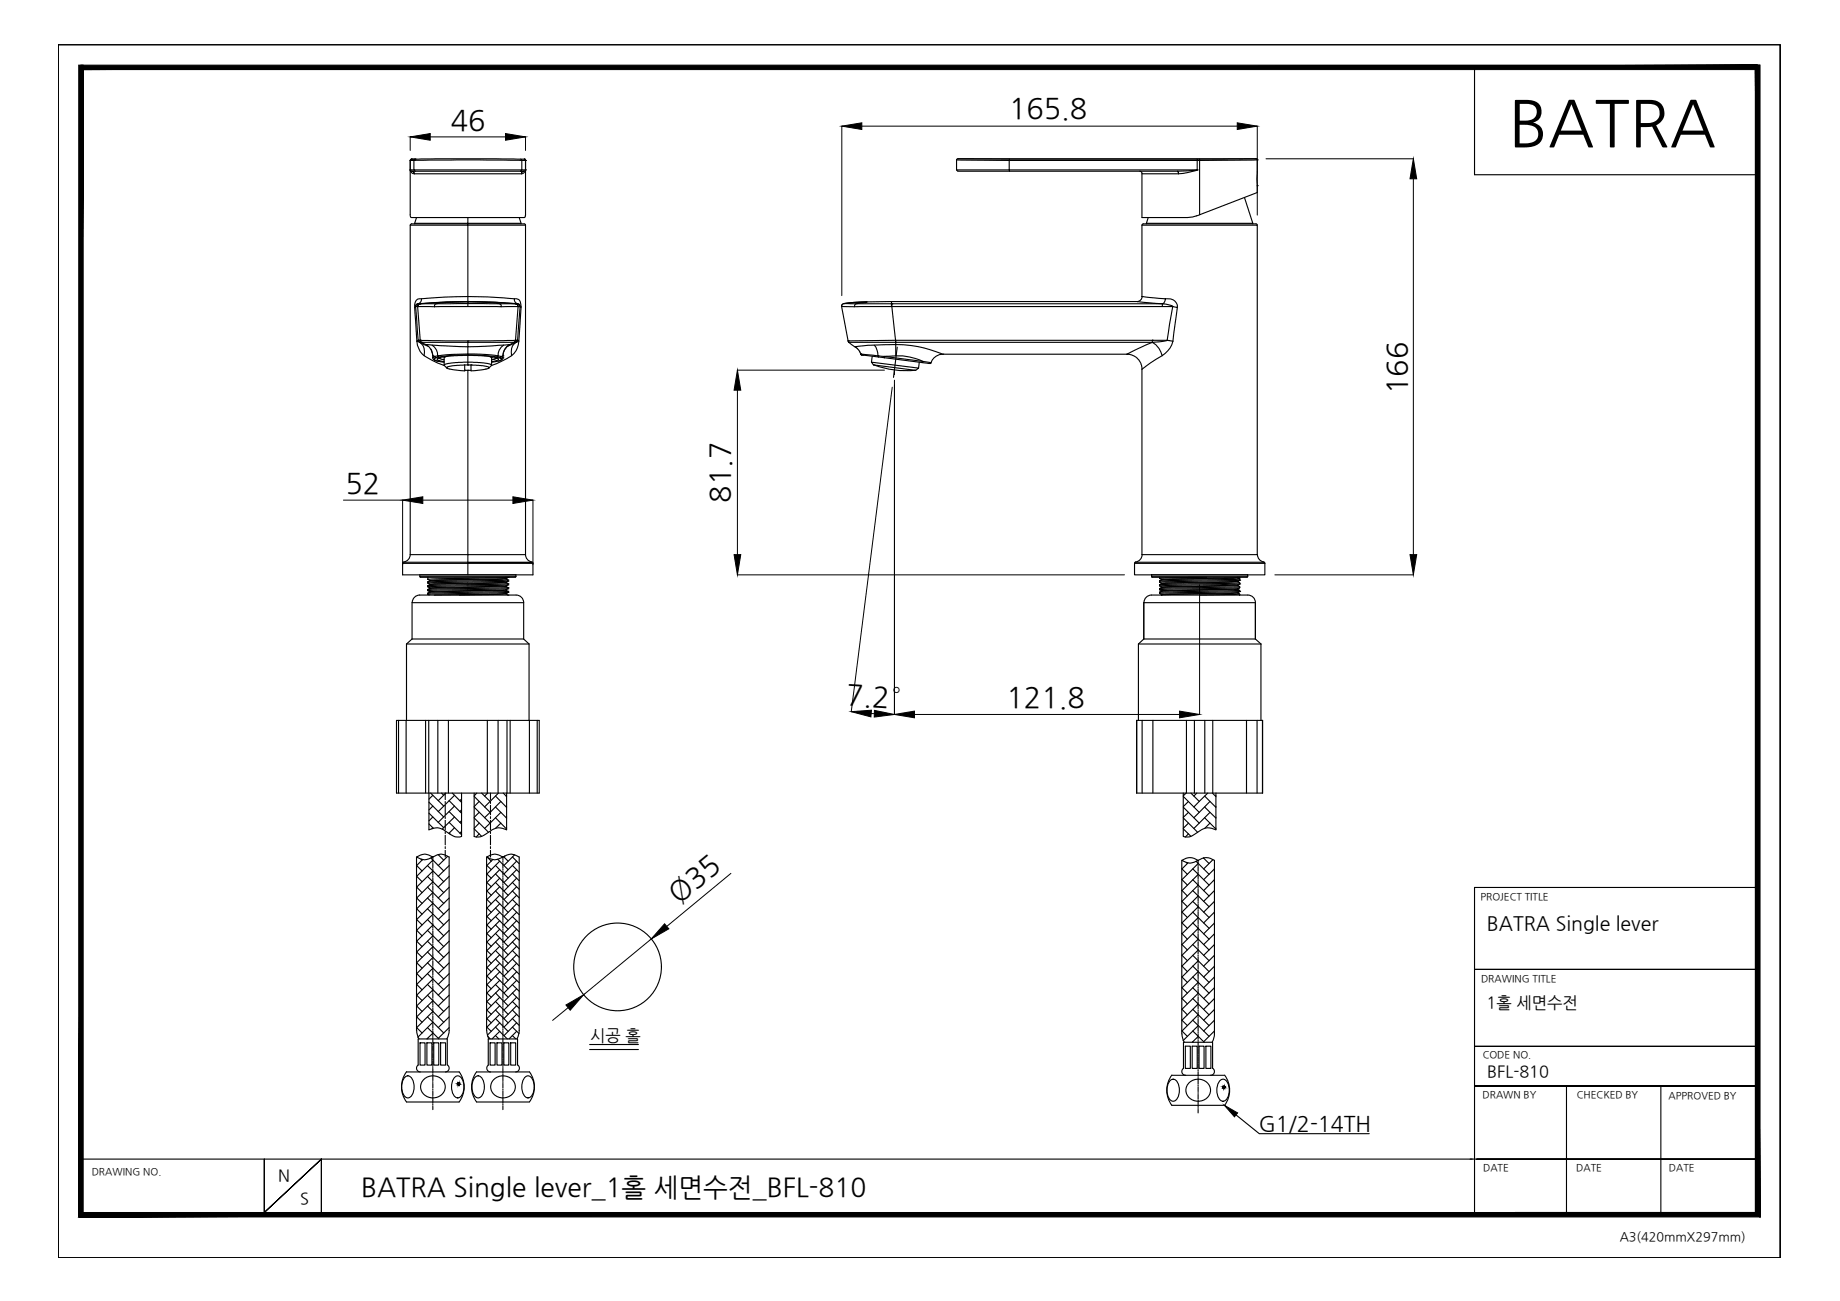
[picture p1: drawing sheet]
<svg xmlns="http://www.w3.org/2000/svg" width="420mm" height="297mm" viewBox="0 0 420 297" stroke-linecap="round" stroke-linejoin="round" font-family="sans-serif">
<defs><g id="words">
<text font-size="14.7" x="344.5" y="33">BATRA</text>
<g font-size="6.5">
<text x="102.9" y="29.7">46</text>
<text x="230.4" y="27">165.8</text>
<text x="321.2" y="90" transform="rotate(-90 321.2 90)">166</text>
<text x="78.9" y="112.7">52</text>
<text x="166.7" y="114.7" transform="rotate(-90 166.7 114.7)">81.7</text>
<text x="193.2" y="160.8" transform="rotate(4 193.2 160.8)">7.2°</text>
<text x="229.9" y="161.3">121.8</text>
<text x="154.9" y="206.4" transform="rotate(-39 154.9 206.4)">Ø35</text>
</g>
<text font-size="6" x="82.5" y="273.1">BATRA Single lever_1홀 세면수전_BFL-810</text>
<text font-size="4.9" x="287.4" y="258.2">G1/2-14TH</text>
<text font-size="4.5" x="339.5" y="212.4">BATRA Single lever</text>
<g font-size="3.7">
<text x="339.5" y="230.1">1홀 세면수전</text>
<text x="134.8" y="237.6">시공 홀</text>
<text x="339.6" y="245.9">BFL-810</text>
<text x="63.5" y="269.6">N</text>
<text x="68.5" y="274.9">S</text>
</g>
<text font-size="2.9" x="369.9" y="283.4">A3(420mmX297mm)</text>
<g font-size="2.3">
<text x="338.1" y="205.5">PROJECT TITLE</text>
<text x="338.2" y="224.3">DRAWING TITLE</text>
<text x="338.6" y="241.6">CODE NO.</text>
<text x="338.5" y="250.8">DRAWN BY</text>
<text x="360.1" y="250.8">CHECKED BY</text>
<text x="381" y="250.8">APPROVED BY</text>
<text x="20.9" y="268.3">DRAWING NO.</text>
<text x="338.7" y="267.3">DATE</text>
<text x="359.9" y="267.3">DATE</text>
<text x="381.1" y="267.3">DATE</text>
</g>
</g></defs>
<!-- layer: 1 -->
<g fill="none" stroke="#000" stroke-width=".25">
<path d="M93.7 36.6h.1M93.7 36.6v12.7l.3 .4h25.7l.2-.2 .1-.3v-12.6M93.7 38.8l.4 .7 .5 .2M93.7 38.8h.1M93.7 36.6v2.2M93.7 38.8l.4 .3M93.7 38.8h.8l.3 .3M94 36.3h.1M94 36.3h.8M94 36.3l-.3 .3M94.1 39.1l.4 .2 .1 .4M94.1 39.1h25.5"/>
<path d="M94.5 36.6v2.2h24.7v-2.2M94.5 36.6l10-.1 14.7 .1M94.6 39.7h24.5M94.8 36.3h-.9l-.2 .3h.8M94.8 36.3l-.3 .3M94.8 36.3h.1M94.8 36.3h22.6h1.5l.3 .3M118.9 39.1h.1M118.9 36.3h.8M119.2 36.6h.8M119.6 39.1l-.4 .2-.1 .4M119.7 36.3h.1"/>
<path d="M119.7 36.3l.3 .3M119.7 36.3l.1 .1M120 36.6v2.2h-.8l-.3 .3M120 36.6h.1M120 38.8v.2a.98 .98 0 0 1-.9 .7M120 38.8l-.4 .3M120 38.8h.1M218.4 36.5v2.3h12l.1 .3M218.5 38.8l.2 .2M218.7 36.3h54.7M218.7 36.3l-.3 .2M218.7 39.1h50.2"/>
<path d="M218.7 36.3h68.1M230.5 36.3l-.1 .3-12-.1M260.2 39.1l.5 .3 .1 .3M268.9 39.1l.2 .6M269.1 39.7h-8.3v10h10.3l1.2-.2 1.6-.5M273.4 36.6h-43v2.2h43M273.4 36.6h.5M273.4 38.8l-2.1 .6-2.2 .3M273.4 38.8h.1M273.4 38.8l-4.5 .3M273.4 36.6v2.2M273.9 36.6v12.4l13.2-5v-1.6"/>
<path d="M273.9 36.3h-.5v.3M273.9 36.3v.3M286.8 36.3h.1M286.8 36.3h-12.9M286.8 36.3l.3 .2M287.1 36.5h.1M287.1 36.5l-13.2 .1M287.1 36.5v5.9M93.7 51.4l.3-.3h12.8v.3h13.2v75.2M95.1 49.7l-.4 1.4M106.8 49.7v1.3h-12.1M118.6 49.7l.4 1.4"/>
<path d="M119 51h-12.2v.1h12.9l.3 .3M260.8 51.4l.3-.3h25.7l.3 .3M262.2 49.7l-.4 1.3M284.2 45.1l1.9 5.9h-24.3v.1M286.1 51v.1M287.1 42.4h.1M94.9 70l.6 7.7M94.9 70h.5M95.2 77.9h.1M95.4 70h3.8M95.4 70h.1M95.4 70l.6 7.7 5.6 .1 16.1-.1"/>
<path d="M95.4 69.4l-.4 .2-.1 .4M95.4 69.4l-.3 .2-.4 .6M95.5 77.7l-.3 .2M95.5 77.7l.3 .5M95.5 77.7h.5M95.5 77.7h.1M95.8 78.2l2.1 .9M95.9 69.4h.1M95.9 69.4l-.5 .2v.4M95.9 69.4h-.5a133 133 0 0 1 22.8 0h-.4M95.9 69.4l10.6-.6 6.6 .2 4.7 .4M96 77.7l.3 .5h10.5v-.3"/>
<path d="M96 77.7l.3 .5M96 77.7h.1M96.3 68.2a1.45 1.45 0 0 0-1.6 2l.3 5.2a7.7 7.7 0 0 0 1 4.9l.8 .9M96.3 78.2h-.5a2.52 2.52 0 0 1 1 3l1.9 1.1 2.8 1.2M96.3 78.2h.1M96.3 78.2l.9 .5M97.2 78.7a3.4 3.4 0 0 1 1.7 2.6h1M97.2 78.7l9.6 .5v1.6M98.4 79.7l.4 1.6M98.7 78.8a2.71 2.71 0 0 1 1.2 2.5l3.4-.4 3.5-.1M99.3 69.5l.3-.1h14.5l.3 .1 .1 .5h-15.3zM106.8 68.8h.1"/>
<path d="M106.8 68.8v-17.4h-13.1v75.2M106.8 77.9h.1M106.8 68.8l-4.7 .3-2.5 .3h-3.7M115 78.8a2.71 2.71 0 0 0-1.3 2.5l-2.5-.3-4.4-.2M116.3 78.7l-.1 .1a2.98 2.98 0 0 0-1.4 2.5M116.4 78.7a2.99 2.99 0 0 0-1.6 2.6l-.4 .1-.7-.1-.2 .2M117.4 68.2a114.9 114.9 0 0 0-21.1 0 1.02 1.02 0 0 1-.9 1.2M117.4 78.2h.4l-2 .9M117.4 78.2l-1 .5M117.4 78.2h.1M117.7 77.7l-.3 .5M117.7 77.7h.1"/>
<path d="M117.7 77.7h.4M117.7 77.7l-.3 .5h-10.6v1l9.6-.5M117.8 69.4l.4 .2 .1 .4M117.8 69.4h-3.7l-2.5-.3-4.8-.2v1.1M117.8 69.4h.1M117.8 78.2h.1M117.8 78.2a2.52 2.52 0 0 0-1 3l-2.3 1.3-2.3 1M118.1 77.7l-.3 .5M118.1 77.7h.1M118.2 77.7h.1M118.2 77.7l.3 .2M118.2 77.7l-.4 .5"/>
<path d="M118.2 69.4l.4 .1 .1 .5M118.2 69.4l.5 .3 .1 .3M118.2 69.4a1.02 1.02 0 0 1-.8-1.2 1.2 1.2 0 0 1 1.5 1.3l-.2 4.7a17.6 17.6 0 0 1-.6 5.2l-.7 1.3-.6 .5M118.3 70h.4M118.3 70l-.6 7.7M118.3 70h.1M118.3 70h-3.8M118.7 70h.1M118.8 70l.2 .2M118.8 70l-.6 7.7M118.8 70h.1M192.2 70l1.5 7.8"/>
<path d="M192.7 69.3l-.4 .3-.1 .4h11.5M193.7 77.8l.1 .4M193.7 77.8h.1M193.7 77.8l10.8-.1v.5h-10.7M193.8 78.2l1.4 1a61.3 61.3 0 0 1 9.3-.5M193.8 78.2h.1M195.2 79.2l.7 .5 .6 1.1M197.9 68.9h.1M197.9 68.9l-5.2 .4M199.6 78.8a3.8 3.8 0 0 1 .9 2.5l1.4 .1M203.6 69.4h.1M203.6 69.4v.6"/>
<path d="M203.6 69.4h-8.1l-.3 .1-.1 .5M203.6 68.8h.1M203.6 68.8l.1 .6M203.6 68.8l-5.7 .2a19.4 19.4 0 0 1-5.2 .3M203.6 68.8h56M203.7 69.4h.1M203.7 69.4v.6M203.7 70l.8 7.7h58.6M203.7 69.4h61.7M203.7 70h64.1l-1.3 7.7M204.5 78.2v.5M204.5 77.7v.5h58.6"/>
<path d="M204.5 78.7v2.6a13.5 13.5 0 0 1 6.3 1.2l1.8 .3M204.5 78.7a29.1 29.1 0 0 1 10.8 2.2M259.6 68.8l5.8 .6M260.8 67.7v-16.3h26.3v75.2h-26.3v-42.3M260.8 67.7h.1M260.8 67.7l5.3 .5M260.8 67.7a1.16 1.16 0 0 1-1.2 1.1M263.1 77.7h.1M263.1 77.7v.5M263.1 77.7h3.4M263.1 78.2l-5.8 2.7M265.4 69.4h.1"/>
<path d="M265.4 69.4v.6M266.1 68.2a2.1 2.1 0 0 1 2.7 2l-1.9-.6-1.5-.2a1.11 1.11 0 0 0 .7-1.2zM266.5 77.7l1.3 .2M266.5 77.7l-3.4 .5a4.7 4.7 0 0 1 2.3 3 5.7 5.7 0 0 0 2.4-3.3M268.8 70.2l-1 7.7M98.8 81.3h.1M98.8 81.7a.93 .93 0 0 0 1.1 .8M98.8 81.3v.4M99.6 81.7l-.2-.1a.29 .29 0 0 0-.3-.2 .29 .29 0 0 0-.3 .3M99.6 81.7l-.2 .1a.28 .28 0 0 0-.3 .3 .28 .28 0 0 0 .4 .2l1.9 .4M99.9 81.3h.1M99.9 81.3l.3 .2"/>
<path d="M100 82.5h.1M100.2 81.7h.1M100.2 81.7l.1 .1M100.3 81.7h.1M100.3 81.7l1.1 .4M101.4 82.6a1.72 1.72 0 0 1-1.6-.6l.7-.4 1-.2 3.2-.2h4.3l2.9 .2a2.19 2.19 0 0 1 1.9 .7l-.3 .2-1.2 .3M101.5 83.5v-.3l1-.3 3.2-.2 4.8 .2 1.5 .3 .3 .1-.1 .2M101.5 83.5l.5 .5M101.9 81.4h.1M101.9 81.4l-.5 .2v1.8M102 83.8l1.4-.3 2.7-.2v1.4a9.3 9.3 0 0 1-4-.7zM106.1 83.3h.7"/>
<path d="M106.1 84.6h.1M106.1 84.6h.7M106.8 81.1v2.2M106.8 84.6h.1M106.8 84.6h.8M106.8 83.3h.8M106.8 83.3h.1M106.8 81h.1M106.8 80.8v.2M106.8 84.6v42h-13.1M107.6 83.3v1.4l3.4-.4M107.6 83.3l3.7 .4a.26 .26 0 0 1 .4 .2 .26 .26 0 0 1-.4 .3l-.4 .1"/>
<path d="M107.6 83.3h.1M111.8 81.4l.5 .3M112.2 83.5l-.5 .5M112.3 81.7h.1M112.3 81.7v1.7M112.6 82.1h.1M112.6 82.1h-.3M113.4 81.7l-.8 .4M113.4 81.8h.1M113.5 81.7l-.1 .1M113.5 81.5h.1M113.5 81.5l.6 .2"/>
<path d="M113.5 81.5a44.6 44.6 0 0 0-13.9 .2M114.1 81.7l.3-.3 .4 .3M114.1 81.7h.1M114.1 81.7l.2 .1a.32 .32 0 0 1 .2 .4 .32 .32 0 0 1-.4 .2l-1.8 .3M114.8 81.3h.1M114.8 81.7h.1M114.8 81.7v.3l-.9 .4M114.8 81.3v.4M196.5 80.8h.1M196.5 80.8l.3 .2M196.5 80.8l4 .5M196.7 81h.1"/>
<path d="M196.8 81h.1M196.8 81l.5 .1M197 81.1l3.6 .4M199 82.7l10.7 1.3-.6 .6-9.6-1.3zM199.2 81.3l-.2 1.4M199.6 83.3a20.9 20.9 0 0 0 9.5 1.2M200.5 81.3h.1M200.5 81.3l.1 .2M200.6 81.5l1.4 .2M201.9 81.4l.1 .3M201.9 81.4l8.9 1.1-.3 .3M202 81.7l8.5 1.1"/>
<path d="M204.5 81.3l-2.6 .1M209.9 82.7l-.2 1.3M210.5 82.8l1.7 .2-.1-.1M212.3 83h.1M212.3 82.9v.1M212.5 82.8l-.2 .2M212.6 82.8l-.3 .2M215.3 80.9h.1M257.3 80.9l1 .1 1.3 .7 .9 1.3 .3 1.3M257.3 80.9h.1M257.3 80.9h-42a2.89 2.89 0 0 0-2.7 1.9M265.4 81.2l-4.6 3.1"/>
<path d="M93.7 126.6a1.93 1.93 0 0 1-1.7 1.8v.2M120 126.6h-13.2v1.8h-14.6M120 126.6a1.92 1.92 0 0 0 1.7 1.8v.2M121.5 128.4h-14.7v.2h14.9M121.7 128.6v2.6h-29.8v-2.6h14.9v2.6M259.1 128.6v2.6h29.7v-2.6M259.1 128.6h29.7M259.3 128.4h29.3M259.3 128.3l-.2 .3M260.8 126.6a1.71 1.71 0 0 1-1.5 1.7M287.1 126.6a1.71 1.71 0 0 0 1.5 1.7M288.6 128.3l.2 .3"/>
<path d="M95.1 195.7v39.6M98.8 195.7v.7M98.8 196.7v.2M98.8 197.1v1M98.8 198.3v.3M98.8 198.8v1.1M102.6 195.7v39.6M111.1 195.7v39.6M111.1 199.5l1.1 1M111.1 197.5l1.1 1.1M111.3 195.7l.9 .9M112.6 196.2l-1.4 1.4"/>
<path d="M113.1 199.5l2.9 3M113.1 197.6l2.9 2.9M113.7 196.2l2.3 2.4M114.1 196.6l-2.9 2.9M114.1 198.6l-2.9 2.9M114.8 196.4v-.7a2.9 2.9 0 0 0-3.7 0 3 3 0 0 0 3.7 0 2.9 2.9 0 0 1 3.8 0v39.6M114.8 196.7v.2M114.8 197.1v1M114.8 198.3v.3M114.8 198.8v1.1M115 195.6l1 1M115.3 195.4l-.2 .2"/>
<path d="M117 199.5l1.6 1.6M117 197.6l1.6 1.6M117 195.6l1.6 1.6M117.5 195.2l-2.4 2.4M118 196.6l-2.9 2.9M118 198.6l-2.9 2.9M269.9 196.4v39.7M273.6 196.4v.8M273.6 197.4v.2M273.6 197.8v1.1M273.6 199.1v.3M273.6 199.6v1"/>
<path d="M277.3 196.4v39.6l-.2 1.2-.3 .7M98.8 200.1v.2M98.8 200.5v1.1M98.8 201.8v.2M98.8 202.2v1.1M98.8 203.5v.2M98.8 203.9v1.1M98.8 205.2v.3M98.8 205.7v1M98.8 206.9v.3M98.8 207.4v1.1M98.8 208.7v.2"/>
<path d="M98.8 209.1v1.1M98.8 210.4v.2M98.8 210.8v1.1M98.8 212.1v.2M98.8 212.5v1.1M98.8 213.8v.2M98.8 214.3v1M98.8 215.5v.2M98.8 216v1M98.8 217.2v.3M98.8 217.7v1.1M98.8 219v.2"/>
<path d="M98.8 219.4v1.1M111.1 218.9l1.1 1M111.1 217l1.1 1M111.1 215l1.1 1M111.1 213.1l1.1 1M111.1 211.1l1.1 1M111.1 209.2l1.1 1M111.1 207.2l1.1 1.1M111.1 205.3l1.1 1M111.1 203.3l1.1 1.1M111.1 201.4l1.1 1.1M113.1 219l2.9 2.9"/>
<path d="M113.1 217l2.9 2.9M113.1 215.1l2.9 2.9M113.1 213.1l2.9 2.9M113.1 211.2l2.9 2.9M113.1 209.3l2.9 2.8M113.1 207.3l2.9 2.9M113.1 205.4l2.9 2.9M113.1 203.4l2.9 2.9M113.1 201.5l2.9 2.9M114.1 200.5l-2.9 2.9M114.1 202.5l-2.9 2.9M114.1 204.4l-2.9 2.9"/>
<path d="M114.1 206.3l-2.9 3M114.1 208.3l-2.9 2.9M114.1 210.2l-2.9 2.9M114.1 212.1l-2.9 3M114.1 214.1l-2.9 2.9M114.1 216l-2.9 3M114.1 218l-2.9 2.9M114.1 219.9l-2.9 3M114.8 200.1v.2M114.8 200.5v1.1M114.8 201.8v.2M114.8 202.2v1.1"/>
<path d="M114.8 203.5v.2M114.8 203.9v1.1M114.8 205.2v.3M114.8 205.7v1M114.8 206.9v.3M114.8 207.4v1.1M114.8 208.7v.2M114.8 209.1v1.1M114.8 210.4v.2M114.8 210.8v1.1M114.8 212.1v.2M114.8 212.5v1.1"/>
<path d="M114.8 213.8v.2M114.8 214.3v1M114.8 215.5v.2M114.8 216v1M114.8 217.2v.3M114.8 217.7v1.1M114.8 219v.2M114.8 219.4v1.1M117 219l1.6 1.5M117 217l1.6 1.6M117 215.1l1.6 1.5M117 213.1l1.6 1.6"/>
<path d="M117 211.2l1.6 1.5M117 209.3l1.6 1.5M117 207.3l1.6 1.5M117 205.4l1.6 1.5M117 203.4l1.6 1.6M117 201.5l1.6 1.5M118 200.5l-2.9 2.9M118 202.5l-2.9 2.9M118 204.4l-2.9 2.9M118 206.3l-2.9 3M118 208.3l-2.9 2.9M118 210.2l-2.9 2.9"/>
<path d="M118 212.1l-2.9 3M118 214.1l-2.9 2.9M118 216l-2.9 3M118 218l-2.9 2.9M118 219.9l-2.9 3M273.6 200.8v.3M273.6 201.3v1.1M273.6 202.6v.2M273.6 203v1.1M273.6 204.3v.2M273.6 204.7v1.1M273.6 206v.2"/>
<path d="M273.6 206.4v1.1M273.6 207.7v.2M273.6 208.1v1.1M273.6 209.4v.2M273.6 209.9v1M273.6 211.1v.2M273.6 211.6v1.1M273.6 212.9v.2M273.6 213.3v1M273.6 214.6v.2M273.6 215v1.1M273.6 216.3v.2"/>
<path d="M273.6 216.7v1.1M273.6 218v.2M273.6 218.5v1M273.6 219.7v.2M95.2 235.3l.1 1.2 .4 .7M98.8 220.7v.2M98.8 221.1v1.6M98.8 222.9v.2M98.8 223.3v1.1M98.8 224.6v.2M98.8 225.1v1M98.8 226.3v.2"/>
<path d="M98.8 226.8v1.1M98.8 228.1v.2M98.8 228.5v1M98.8 229.8v.2M98.8 230.2v1.1M98.8 231.5v.2M98.8 231.9v1.1M98.8 233.2v.2M98.8 233.7v1M98.8 234.9v.2M98.8 235.3v1.1M98.8 236.7v.2"/>
<path d="M98.8 237.1v1M98.8 238.4v.2M98.8 238.8v1.1M102.6 235.3l-.2 1.2-.4 .7M111.1 234.5l1.1 1M111.1 232.5l1.1 1M111.1 230.6l1.1 1M111.1 228.6l1.1 1M111.1 226.7l1.1 1M111.1 224.7l1.1 1.1M111.1 222.8l1.1 1M111.1 220.8l1.1 1.1"/>
<path d="M111.2 235.3l.1 1.2 .4 .7M111.4 236.6l.6 .6M113.1 234.5l2.8 2.7M113.1 232.6l2.9 2.9M113.1 230.6l2.9 2.9M113.1 228.7l2.9 2.9M113.1 226.7l2.9 2.9M113.1 224.8l2.9 2.9M113.1 222.9l2.9 2.9M113.1 220.9l2.9 2.9M113.1 236.4l.8 .8M114.1 221.9l-2.9 2.9"/>
<path d="M114.1 223.8l-2.9 2.9M114.1 225.8l-2.9 2.9M114.1 227.7l-2.9 2.9M114.1 229.6l-2.9 3M114.1 231.6l-2.9 2.9M114.1 233.5l-2.8 2.9M114.1 235.5l-1.8 1.7M114.8 220.7v.2M114.8 221.1v1.6M114.8 222.9v.2M114.8 223.3v1.1M114.8 224.6v.2"/>
<path d="M114.8 225.1v1M114.8 226.3v.2M114.8 226.8v1.1M114.8 228.1v.2M114.8 228.5v1M114.8 229.8v.2M114.8 230.2v1.1M114.8 231.5v.2M114.8 231.9v1.1M114.8 233.2v.2M114.8 233.7v1M114.8 234.9v.2"/>
<path d="M114.8 235.3v1.1M114.8 236.7v.2M114.8 237.1v1M114.8 238.4v.2M114.8 238.8v1.1M117 236.4l.8 .8M117 234.5l1.5 1.5M117 232.6l1.6 1.5M117 230.6l1.6 1.6M117 228.7l1.6 1.5M117 226.7l1.6 1.6M117 224.8l1.6 1.5"/>
<path d="M117 222.9l1.6 1.5M117 220.9l1.6 1.5M118 221.9l-2.9 2.9M118 223.8l-2.9 2.9M118 225.8l-2.9 2.9M118 227.7l-2.9 2.9M118 229.6l-2.9 3M118 231.6l-2.9 2.9M118 233.5l-2.9 2.9M118 235.5l-1.8 1.7M118.6 235.3l-.2 1.2-.4 .7M269.9 236l.2 1.2 .3 .7"/>
<path d="M273.6 220.1v1.1M273.6 221.5v.2M273.6 221.9v1.5M273.6 223.7v.2M273.6 224.1v1.1M273.6 225.4v.2M273.6 225.8v1.1M273.6 227.1v.2M273.6 227.6v1M273.6 228.8v.2M273.6 229.2v1.1M273.6 230.6v.2"/>
<path d="M273.6 231v1M273.6 232.3v.2M273.6 232.7v1.1M273.6 234v.2M273.6 234.4v1.1M273.6 235.7v.2M273.6 236.1v1.1M273.6 237.4v.2M273.6 237.8v1.1M273.6 239.1v.2M273.6 239.5v1.1M92.4 246a1.16 1.16 0 0 1 1.3-.2 1.16 1.16 0 0 1 .7 1.1 3.4 3.4 0 0 1-.9 3.7 1.54 1.54 0 0 1-1.7-1.8 3.7 3.7 0 0 1 .6-2.8z"/>
<path d="M92.8 244.7h12a5.7 5.7 0 0 1 0 6.9h-12a5.7 5.7 0 0 1 0-6.9zM95.5 243.2v-6h6.6v6M95.5 243.2a.87 .87 0 0 0-.4 .9 .87 .87 0 0 0 .9 .6M96.7 246.6a2.81 2.81 0 0 1 3.2-.8 2.81 2.81 0 0 1 1.7 2.9 2.86 2.86 0 0 1-3 2 2.86 2.86 0 0 1-2.6-2.5l.1-.6zM98.8 240.1v.2M98.8 240.5v1.1M98.8 241.8v.2M98.8 242.2v1.1M98.8 243.5v.2M98.8 243.9v1.1M98.8 245.2v.2M98.8 245.7v1"/>
<path d="M98.8 246.9v.3M98.8 247.4v1M98.8 248.7v.2M98.8 249.1v1.1M98.8 250.4v.2M98.8 250.8v1.1M98.8 252.1v.2M98.8 252.5v.8M102.2 243.2a.87 .87 0 0 1 .3 .9 .87 .87 0 0 1-.8 .6M103.8 246a1.16 1.16 0 0 1 1.3-.2 1.16 1.16 0 0 1 .7 1.1 3.4 3.4 0 0 1-.9 3.7 1.54 1.54 0 0 1-1.7-1.8 3.7 3.7 0 0 1 .6-2.8zM108.5 246a1.16 1.16 0 0 1 1.2-.2 1.16 1.16 0 0 1 .7 1.1 3.4 3.4 0 0 1-.8 3.7 1.54 1.54 0 0 1-1.8-1.8 3.7 3.7 0 0 1 .7-2.8zM111.5 243.2v-6h6.7v6"/>
<path d="M111.5 243.2a.87 .87 0 0 0-.3 .9 .87 .87 0 0 0 .8 .6M112.7 246.6a2.81 2.81 0 0 1 3.2-.8 2.81 2.81 0 0 1 1.7 2.9 2.86 2.86 0 0 1-3 2 2.86 2.86 0 0 1-2.6-2.5l.1-.6zM114.8 240.1v.2M114.8 240.5v1.1M114.8 241.8v.2M114.8 242.2v1.1M114.8 243.5v.2M114.8 243.9v1.1M114.8 245.2v.2M114.8 245.7v1M114.8 246.9v.3M114.8 247.4v1"/>
<path d="M114.8 248.7v.2M114.8 249.1v1.1M114.8 250.4v.2M114.8 250.8v1.1M114.8 252.1v.2M114.8 252.5v.8M118.2 243.2a.87 .87 0 0 1 .4 .9 .87 .87 0 0 1-.9 .6M119.9 246a1.16 1.16 0 0 1 1.2-.2 1.16 1.16 0 0 1 .7 1.1 3.4 3.4 0 0 1-.9 3.7 1.54 1.54 0 0 1-1.7-1.8 3.7 3.7 0 0 1 .7-2.8zM120.8 244.7h-12a5.7 5.7 0 0 0 0 6.9h12M120.9 244.7a5.7 5.7 0 0 1 0 6.9M267.2 246.7a1.16 1.16 0 0 1 1.2-.2 1.16 1.16 0 0 1 .7 1.1 3.4 3.4 0 0 1-.8 3.7 1.54 1.54 0 0 1-1.8-1.7 3.7 3.7 0 0 1 .7-2.9zM267.6 245.5h12"/>
<path d="M267.6 245.5a5.8 5.8 0 0 0 0 6.9h12a5.7 5.7 0 0 0 0-6.9M271.4 247.3a2.81 2.81 0 0 1 3.3-.7 2.81 2.81 0 0 1 1.6 2.9 2.86 2.86 0 0 1-3 1.9 2.86 2.86 0 0 1-2.5-2.5l.1-.6zM273.6 240.8v.3M273.6 241.3v1M273.6 242.5v.3M273.6 243v1.1M273.6 244.3v.2M273.6 244.7v1.1M273.6 246v.2M273.6 246.4v1.1M273.6 247.7v.2M273.6 248.1v1.1"/>
<path d="M273.6 249.4v.3M273.6 249.9v1M273.6 251.1v.2M273.6 251.6v1.1M273.6 252.9v.2M273.6 253.3v.8M276.9 243.9v-5.9h-6.7l.1 5.9a.87 .87 0 0 0-.4 1 .87 .87 0 0 0 .8 .6M276.9 243.9a.87 .87 0 0 1 .4 1 .87 .87 0 0 1-.9 .6M278.6 246.7a1.16 1.16 0 0 1 1.2-.2 1.16 1.16 0 0 1 .7 1.1 3.4 3.4 0 0 1-.8 3.7 1.54 1.54 0 0 1-1.8-1.7 3.7 3.7 0 0 1 .7-2.9z"/>
</g>
<!-- layer: 0 -->
<g fill="none" stroke="#000" stroke-width=".25">
<path d="M13.3 10.2h393.2v277h-393.2zM336.7 15.6v24.3h64.6M406.5 10.2v277M204.9 79.3l-.9 6.9M204.2 84.5v1M95.9 131.2h21.9v.5h-21.9zM95.9 131.6l.1 .2M96 131.8h21.7M97.7 134.8h.1M97.7 134h.1M97.7 135.7h.1M97.7 133.1h.1"/>
<path d="M97.7 132.3h.1M97.7 132.9h.1M97.7 134.6h.1M97.7 135.4h.1M97.7 135.7l.3 .2M97.7 134.8l.4 .3M97.7 134l.4 .2M97.7 133.1l.4 .3M97.7 132.3l.4 .2M97.7 131.8v.5M97.7 132.9v.2M97.7 133.7v.3"/>
<path d="M97.7 134.6v.2M97.7 135.4v.3M98.1 135.2h.1M98.1 132.6h.1M98.1 134.3h.1M98.1 132.5v.1M98.1 133.4v.1M98.1 134.2v.1M98.1 135.1v.1M98.1 132.6l-.4 .3M98.1 133.5l-.4 .2M98.1 134.3l-.4 .3"/>
<path d="M98.1 135.2l-.4 .2M115.6 134.8l-17.5 .4M115.6 135.5l-16.4 .4M115.6 135.5h.1M115.6 133.8l-17.5 .4M115.6 133.8h.1M115.6 132.9l-17.5 .5M115.6 132.9h.1M115.6 135.6l-10.8 .3M115.6 132.2l-17.5 .4M115.6 134.6l-17.5 .5M115.6 132.9v.2l-2.2 .1-15.3 .3"/>
<path d="M115.6 133.9l-17.5 .4M115.6 132.1l-17.5 .4M115.6 132.1h.1M115.6 135.6l.4 .3M115.6 134.8l.4 .2M115.6 133.9l.4 .3M115.6 133l.4 .3M115.6 132.2l.4 .2M115.6 132.1v.1M115.6 133.8v.1M115.6 134.6v.2M115.6 135.5v.1"/>
<path d="M116 135.9h.1M116 133.3h.1M116 132.4h.1M116 134.2h.1M116 135h.1M116 131.8h.1M116 132.7h.1M116 135.3h.1M116 133.5h.1M116 134.4h.1M116 135.3l-18.3 .4M116 134.4l-18.3 .4"/>
<path d="M116 133.5l-18.3 .5M116 132.7l-18.3 .4M116 133.3l-18.3 .4M116 131.8l-18.3 .5M116 135l-18.3 .4M116 134.2l-18.3 .4M116 132.4l-18.3 .5M116 132.4v.3M116 133.3v.2M116 134.2v.2M116 135v.3M116 131.8l-.4 .3"/>
<path d="M116 132.7l-.4 .2M116 133.5l-.4 .3M116 134.4l-.4 .2M116 135.3l-.4 .2M117.8 131.6l-.1 .2M117.8 135.9h-22a1.71 1.71 0 0 0-1.7 1.7M117.9 135.9a1.71 1.71 0 0 1 1.7 1.7h-25.5M263 131.2v.5v-.5M263 131.7h21.9M263 131.2h21.9M263 131.6l.1 .2M263.1 131.8h21.7"/>
<path d="M264.8 135.2v.3v-.3M264.8 134.4v.2v-.2M264.8 133.5v.2v-.2M264.8 132.6v.3v-.3M264.8 131.8v.3v-.3M264.8 132.6h.1M264.8 133.5h.1M264.8 134.4h.1M264.8 135.2h.1M265.2 134.1h.1M265.2 132.4h.1M265.2 135h.1"/>
<path d="M265.2 133.2h.1M265.2 135.8h.1M265.2 132.3v.1M265.2 133.2v.1M265.2 134v.1M265.2 135.7v.1M265.2 132.4l-.4 .2M265.2 133.2l-.4 .3M265.2 134.1l-.4 .3M265.2 135l-.4 .2M265.2 135.8v.1M275.5 131.8l-10.7 .3 .4 .2"/>
<path d="M282.6 131.9l-17.4 .4M282.6 131.9h.1M282.6 133.7l-17.4 .4M282.6 132l-17.4 .4M282.6 133.6l-17.4 .4M282.6 133.6h.1M282.6 134.5l-17.4 .5M282.6 132l.5 .2-18.3 .4M282.6 132.7l-17.4 .5M282.6 132.7h.1M282.6 132.8l-17.4 .4M282.6 135.3l-17.4 .4"/>
<path d="M282.6 135.3h.1M282.6 135.4l-17.4 .4M282.6 134.4l-15.2 .4h-2.2v.2M282.6 134.4h.1M282.6 135.4l.5 .3M282.6 134.5l.5 .3M282.6 133.7l.5 .2M282.6 132.8l.5 .3M282.6 131.8v.2M282.6 132.7v.1M282.6 133.6v.1M282.6 134.4v.1"/>
<path d="M282.6 135.3v.1M282.8 131.8l-.2 .1M283.1 135.7v.2v-.2M283.1 134.8v.3v-.3M283.1 134v.2v-.2M283.1 133.1v.2v-.2M283.1 131.8v.7v-.7M283.1 132.5h.1M283.1 133.3h.1M283.1 135.1h.1M283.1 135.7l-9 .2M283.1 135.1l-18.3 .4 .4 .2"/>
<path d="M283.1 134.8l-18.3 .4M283.1 134.2l-18.3 .4 .4 .3M283.1 134l-18.3 .4M283.1 133.3l-18.3 .4 .4 .3M283.1 133.1l-18.3 .4M283.1 132.5l-18.3 .4 .4 .3M283.1 134.2h.1M283.1 132.5l-.5 .2M283.1 133.3l-.5 .3M283.1 134.2l-.5 .2M283.1 135.1l-.5 .2M284.9 131.2v.5v-.5"/>
<path d="M284.9 131.6l-.1 .2M284.9 135.9h-22a1.71 1.71 0 0 0-1.7 1.7M285 135.9a1.71 1.71 0 0 1 1.7 1.7M286.7 137.6h-25.5v8.3M286.7 137.6v8.3M90.5 164.5h32.6v16.6h-32.6zM91 164.5v16.6M92.7 164.5v16.6M97.2 164.5v16.6M97.9 164.5v16.6M100 164.5v16.6M102.4 164.5v16.6"/>
<path d="M111.3 164.5v16.6M113.7 164.5v16.6M115.8 164.5v16.6M116.5 164.5v16.6M120.9 164.5v16.6M122.7 164.5v16.6M259.5 164.5h28.8M259.6 164.5v16.6M260.8 164.5v16.6M263.3 164.5v16.6M270.9 164.5v16.6M272.7 164.5v16.6"/>
<path d="M275.1 164.5v16.6M276.9 164.5v16.6M284.6 164.5v16.6M287 164.5v16.6M288.3 164.5v16.6M95.1 197.6l1.3 1.3M96.1 196.1l.3 .3M96.5 196.2l-1.3 1.4M97.6 197.6l3.7 3.7M97.9 181.1v8.4a3.2 3.2 0 0 1 3.8 .3l1.4 .8a2.44 2.44 0 0 0 2.3 .4v-9.9M97.9 188.1l1.1 1M97.9 185.6l3.4 3.4"/>
<path d="M97.9 183.1l3.4 3.4M98.3 181.1l3 2.9M98.4 195.9l2.9 3M98.8 195.7a2.9 2.9 0 0 0-3.7 0 3 3 0 0 0 3.7 0 2.9 2.9 0 0 1 3.8 0M98.8 198.9l-3.6 3.6M98.8 196.4l-3.6 3.7M98.8 181.6l-.9 .9M98.8 184l-.9 .9M98.8 186.5l-.9 .9M98.8 189l-.2 .2M100.1 195.1l1.2 1.3M100.1 195.1v.1"/>
<path d="M100.8 181.1l.5 .5M101.8 181.1l-1.7 1.7M102.2 195.5l-2.1 2.1M102.6 197.6l-2.5 2.5M102.6 190.2l.2 .3M102.6 187.8l2.8 2.8M102.6 185.3l2.8 2.8M102.6 182.8l2.8 2.9M103.3 181.1l2.1 2.1M103.8 181.6l-3.7 3.7M103.8 184l-3.7 3.8M103.8 186.5l-2.8 2.8"/>
<path d="M103.8 189l-1.3 1.3M105.4 189.8l-.4 .4M105.4 182.4l-.4 .4M105.4 184.9l-.4 .4M105.4 187.4l-.4 .4M108.3 181.1v9.9l.4 .1a4.4 4.4 0 0 0 3.3-1.3 3.1 3.1 0 0 1 3.7-.3v-8.4M108.3 189.2l1.7 1.7M108.3 186.7l3.2 3.3M108.3 184.3l3.6 3.6M108.3 181.8l3.6 3.7M108.9 181.1l-.6 .6M109.4 183l-1.1 1.2"/>
<path d="M109.4 185.5l-1.1 1.1M109.4 187.9l-1.1 1.2M109.4 190.4l-.7 .7M110 181.1l1.9 1.9M111.4 181.1l-.8 .7M113.1 186.7l2.6 2.6M113.1 184.2l2.6 2.6M113.1 181.8l2.6 2.5M113.8 181.1l-3.2 3.1M114.4 183l-3.8 3.7M114.4 185.5l-3.8 3.7M114.4 187.9l-1.2 1.2"/>
<path d="M114.9 181.1l.8 .8M115.7 181.7l-.1 .1M115.7 184.1l-.1 .1M115.7 186.6l-.1 .1M115.7 189.1l-.1 .1M259.5 181.1h28.8M269.9 198.3l1.2 1.3M270.2 181.1v9.9l.5 .1a2.81 2.81 0 0 0 2.3-.8l.9-.5a3.2 3.2 0 0 1 3.8-.3v-8.4M270.2 189.2l1.7 1.7M270.2 186.7l3.3 3.3M270.2 184.3l3.6 3.6M270.2 181.8l3.6 3.7"/>
<path d="M270.8 181.1l-.6 .6M270.9 196.9l.2 .3M271.3 197l-1.4 1.4M271.4 183l-1.2 1.2M271.4 185.5l-1.2 1.1M271.4 187.9l-1.2 1.2M271.4 190.4l-.7 .7M271.9 181.1l1.9 1.9M272.4 198.4l3.7 3.7M273.1 196.7l3 2.9M273.3 181.1l-.7 .7M273.6 196.4a3 3 0 0 0-3.7 0 3 3 0 0 0 3.7 0 3 3 0 0 1 3.7 0"/>
<path d="M273.6 199.6l-3.7 3.7M273.6 197.2l-3.7 3.6M274.8 195.9l1.3 1.3M274.9 195.8v.1M275.1 186.7l2.6 2.6M275.1 184.2l2.6 2.6M275.1 181.8l2.6 2.5M275.8 181.1l-3.2 3.1M276.3 183l-3.7 3.7M276.3 185.5l-3.7 3.7M276.3 187.9l-1.1 1.2M276.8 181.1l.9 .8"/>
<path d="M277 196.3l-2.1 2.1M277.3 198.4l-2.4 2.4M277.7 181.7l-.1 .1M277.7 184.1l-.1 .1M277.7 186.6l-.1 .1M277.7 189.1l-.1 .1M95.1 219.8l1.3 1.2M95.1 217.3l1.3 1.3M95.1 214.9l1.3 1.2M95.1 212.4l1.3 1.3M95.1 209.9l1.3 1.3M95.1 207.4l1.3 1.3"/>
<path d="M95.1 205l1.3 1.3M95.1 202.5l1.3 1.3M95.1 200l1.3 1.3M97.6 219.8l3.7 3.7M97.6 217.4l3.7 3.6M97.6 214.9l3.7 3.7M97.6 212.4l3.7 3.7M97.6 209.9l3.7 3.8M97.6 207.5l3.7 3.7M97.6 205l3.7 3.7M97.6 202.5l3.7 3.8M97.6 200.1l3.7 3.7"/>
<path d="M98.8 201.3l-3.6 3.7M98.8 208.7l-3.6 3.7M98.8 211.2l-3.6 3.7M98.8 216.1l-3.6 3.7M98.8 218.6l-3.6 3.7M98.8 203.8l-3.6 3.7M98.8 206.3l-3.6 3.6M98.8 213.7l-3.6 3.7M102.6 200.1l-2.5 2.4M102.6 202.6l-2.5 2.4M102.6 205l-2.5 2.5M102.6 207.5l-2.5 2.4"/>
<path d="M102.6 209.9l-2.5 2.5M102.6 212.4l-2.5 2.5M102.6 214.9l-2.5 2.5M102.6 217.4l-2.5 2.4M102.6 219.9l-2.5 2.4M269.9 218.1l1.2 1.2M269.9 215.6l1.2 1.3M269.9 213.1l1.2 1.3M269.9 210.7l1.2 1.2M269.9 208.2l1.2 1.3M269.9 205.8l1.2 1.2M269.9 203.3l1.2 1.3"/>
<path d="M269.9 200.8l1.2 1.3M272.4 218.1l3.7 3.7M272.4 215.7l3.7 3.6M272.4 213.2l3.7 3.7M272.4 210.7l3.7 3.7M272.4 208.3l3.7 3.6M272.4 205.8l3.7 3.7M272.4 203.3l3.7 3.7M272.4 200.8l3.7 3.8M273.6 202.1l-3.7 3.7M273.6 207l-3.7 3.7M273.6 209.5l-3.7 3.7"/>
<path d="M273.6 211.9l-3.7 3.8M273.6 216.9l-3.7 3.7M273.6 219.3l-3.7 3.8M273.6 204.6l-3.7 3.7M273.6 214.4l-3.7 3.7M277.3 200.8l-2.4 2.5M277.3 203.3l-2.4 2.5M277.3 205.8l-2.4 2.5M277.3 208.3l-2.4 2.4M277.3 210.7l-2.4 2.5M277.3 213.2l-2.4 2.5M277.3 215.7l-2.4 2.4"/>
<path d="M277.3 218.1l-2.4 2.5M401.3 202.6h-64.6v74.6M95.1 234.6l1.3 1.3M95.1 232.1l1.3 1.3M95.1 229.6l1.3 1.3M95.1 227.2l1.3 1.2M95.1 224.7l1.3 1.3M95.1 222.2l1.3 1.3M97.6 234.6l2.6 2.6M97.6 232.2l3.7 3.7M97.6 229.7l3.7 3.7M97.6 227.2l3.7 3.7"/>
<path d="M97.6 224.8l3.7 3.6M97.6 222.3l3.7 3.7M97.6 237.1l.1 .1M98.8 221l-3.6 3.8M98.8 226l-3.6 3.7M98.8 228.4l-3.6 3.8M98.8 235.9l-1.3 1.3M98.8 223.5l-3.6 3.7M98.8 230.9l-3.6 3.7M98.8 233.4l-3.4 3.4M102.6 222.3l-2.5 2.5M102.6 224.8l-2.5 2.4"/>
<path d="M102.6 227.2l-2.5 2.5M102.6 229.7l-2.5 2.5M102.6 232.2l-2.5 2.4M102.6 234.6l-2.5 2.5M134.6 238.5h11.2M134.6 239.6h11.2M269.9 235.3l1.2 1.3M269.9 232.9l1.2 1.3M269.9 230.4l1.2 1.3M269.9 227.9l1.2 1.3M269.9 225.5l1.2 1.3M269.9 223l1.2 1.3"/>
<path d="M269.9 220.5l1.2 1.3M272.4 235.4l2.6 2.6M272.4 232.9l3.7 3.7M272.4 230.4l3.7 3.8M272.4 228l3.7 3.7M272.4 225.5l3.7 3.7M272.4 223.1l3.7 3.7M272.4 220.6l3.7 3.7M272.4 237.8l.1 .2M273.6 226.8l-3.7 3.6M273.6 229.2l-3.7 3.7M273.6 234.2l-3.4 3.4"/>
<path d="M273.6 236.6l-1.4 1.4M273.6 221.8l-3.7 3.7M273.6 224.3l-3.7 3.7M273.6 231.7l-3.7 3.7M277.3 220.6l-2.4 2.5M277.3 223.1l-2.4 2.4M277.3 225.5l-2.4 2.5M277.3 228l-2.4 2.4M277.3 230.5l-2.4 2.4M277.3 232.9l-2.4 2.5M277.3 235.4l-2.4 2.4M336.7 221.3h64.6h-64.6"/>
<path d="M336.7 238.9h64.6h-64.6M282.3 254.6l5.3 4.2h25.1M336.7 248h64.6h-64.6M357.7 248v28.8M379.3 248v28.8M19 264.6h317.2M60.4 264.6v12.2l13-12.2-13 12.2zM73.4 276.8v-12.2v12.2M335.7 264.6h65.6h-64.1M345.9 276.8h55.4"/>
</g>
<!-- layer: 02___PRT_ALL_AXES -->
<g fill="none" stroke="#000" stroke-width=".25">
<path d="M94.1 137.6v8.3M119.6 137.6v8.3M261.2 137.6v8.3M286.7 137.6v8.3M92.8 147h28M92.8 147v17.5M94.1 145.9h25.5M94.1 145.9l-1.3 1.1M119.6 145.9l1.2 1.1M120.8 147v17.5M260 147h27.9M260 147v17.5"/>
<path d="M261.2 145.9h25.5M261.2 145.9l-1.2 1.1M286.7 145.9l1.2 1.1M287.9 147v17.5M259.5 164.5v16.6M288.3 164.5v16.6"/>
<circle cx="141" cy="220.8" r="10"/>
</g>
<!-- layer: BODY -->
<path d="M95.9 238.1h1.2v5.1h-1.2zM97.5 238.1h1.1v5.1h-1.1zM99 238.1h1.2v5.1h-1.2zM100.6 238.1h1.2v5.1h-1.2zM111.9 238.1h1.2v5.1h-1.2zM113.5 238.1h1.1v5.1h-1.1zM115 238.1h1.2v5.1h-1.2zM116.6 238.1h1.2v5.1h-1.2zM270.7 238.9h1.1v5h-1.1zM272.2 238.9h1.2v5h-1.2zM273.8 238.9h1.1v5h-1.1zM275.4 238.9h1.1v5h-1.1z" fill="none" stroke="#000" stroke-width=".25"/>
<!-- layer: 1 -->
<g fill="#000" stroke="#000" stroke-width=".23">
<path d="M104.7 247.6l.1 .1h-.2zM104.7 247.6l.1 .1zM104.8 247.6h.1l-.1 .1zM104.8 247.6h.1zM104.8 247.5l.1-.1v.2zM104.8 247.5l.1-.1zM104.8 247.3l.1 .1-.1 .1zM104.8 247.3v.2zM104.6 247.3h.2v.1zM104.6 247.3l.2 .1zM104.6 247.3l.1 .1h-.2zM104.5 247.4h.2zM104.5 247.4l.1 .1-.1 .1zM104.6 247.5l-.1 .1zM104.5 247.6l.1-.1v.2zM104.6 247.5v.2z"/>
<path d="M279.4 248.3l.2 .2h-.2zM279.4 248.3l.2 .2zM279.5 248.3h.2l-.1 .2zM279.5 248.3h.2zM279.6 248.3l.1-.1v.1zM279.6 248.2h.1zM279.6 248l.1 .2h-.1zM279.6 248v.2zM279.4 248h.2l-.1 .2zM279.4 248l.1 .2zM279.4 248v.2h-.1zM279.3 248.2h.1zM279.3 248.2h.1l-.1 .1zM279.4 248.2l-.1 .1zM279.3 248.3h.1v.2zM279.4 248.3v.2z"/>
</g>
<!-- layer: center -->
<g fill="none" stroke="#000" stroke-width=".25">
<path d="M101.7 181.1v1.5M101.7 183v.4M101.7 183.9v2.1M101.7 186.5v.4M101.7 187.3v2.2M101.7 189.9v.4M101.7 190.7v2.2M101.7 193.3v.4M101.7 194.2v1.5M112 181.1v1.5M112 183v.4M112 183.9v2.1"/>
<path d="M112 186.5v.4M112 187.3v2.2M112 189.9v.4M112 190.7v2.2M112 193.3v.4M112 194.2v1.5"/>
</g>
<!-- layer: 0 -->
<g fill="#000" stroke="#000" stroke-width=".23">
<path d="M93.7 31.3l4.5-.8v1.5zM115.4 30.5l4.6 .8-4.6 .7zM192.2 28.8l4.6-.8v1.6zM282.5 28l4.6 .8-4.6 .8zM322.7 36.3l.8 4.5h-1.5zM168.4 84.5l.7 4.6h-1.5zM91.9 114.2l4.6-.8v1.5zM117.1 113.4l4.6 .8-4.6 .7zM167.6 126.6h1.5l-.7 4.6zM322 126.6h1.5l-.8 4.6zM194.4 162.5l4.6-.3-.1 1.5zM199.7 162.2l4.5 .9-4.6 .6z"/>
<path d="M204.2 163.1l4.6-.7v1.5zM269.4 162.4l4.5 .7-4.5 .8zM151.8 210.9l.9 1.2-4 2.3zM129.2 229.5l4.1-2.4-3.1 3.5zM279.6 252.4l3 1.7-.7 .9z"/>
<path d="M18 14.9v262.9l1-262.9zM19 14.9v261.9l-1 1z"/>
<path d="M18.5 14.9h382.8l-382.8 1zM18.5 15.9h382.8v-1z"/>
<path d="M400.8 14.9h1.1v262.9zM400.8 14.9v261.9l1.1 1z"/>
<path d="M400.8 14.9h1.1v262.9zM400.8 14.9v261.9l1.1 1z"/>
<path d="M18 277.8l382.8-1 1.1 1zM18 277.8l382.8-1h-381.8z"/>
</g>
<g fill="none" stroke="#000" stroke-width=".23">
<path d="M93.7 31.3v3M98.2 31.3h17.2M120 31.3v3M192.2 28.8v38.7M196.8 28.8h85.7M287.1 28.8v20.3M289.1 36.3h33.6M322.7 40.8v85.8M168.4 84.5h33.6M168.4 89.1v37.5M203.7 88.4l-9.3 74.1M204.2 86.8v76.3"/>
<path d="M78.4 114.2h13.5v14.8M96.5 114.2h20.6M121.7 114.2v14.8M168.4 131.2h88.4M273.9 133.5v29.6M291.1 131.2h31.6M199 162.9h.7M208.8 163.1h60.6M166.9 199.4l-14.6 12.1M148.7 214.4l-15.4 12.7M129.7 230.1l-3.5 2.9"/>
</g>
<use href="#words"/>
</svg>
